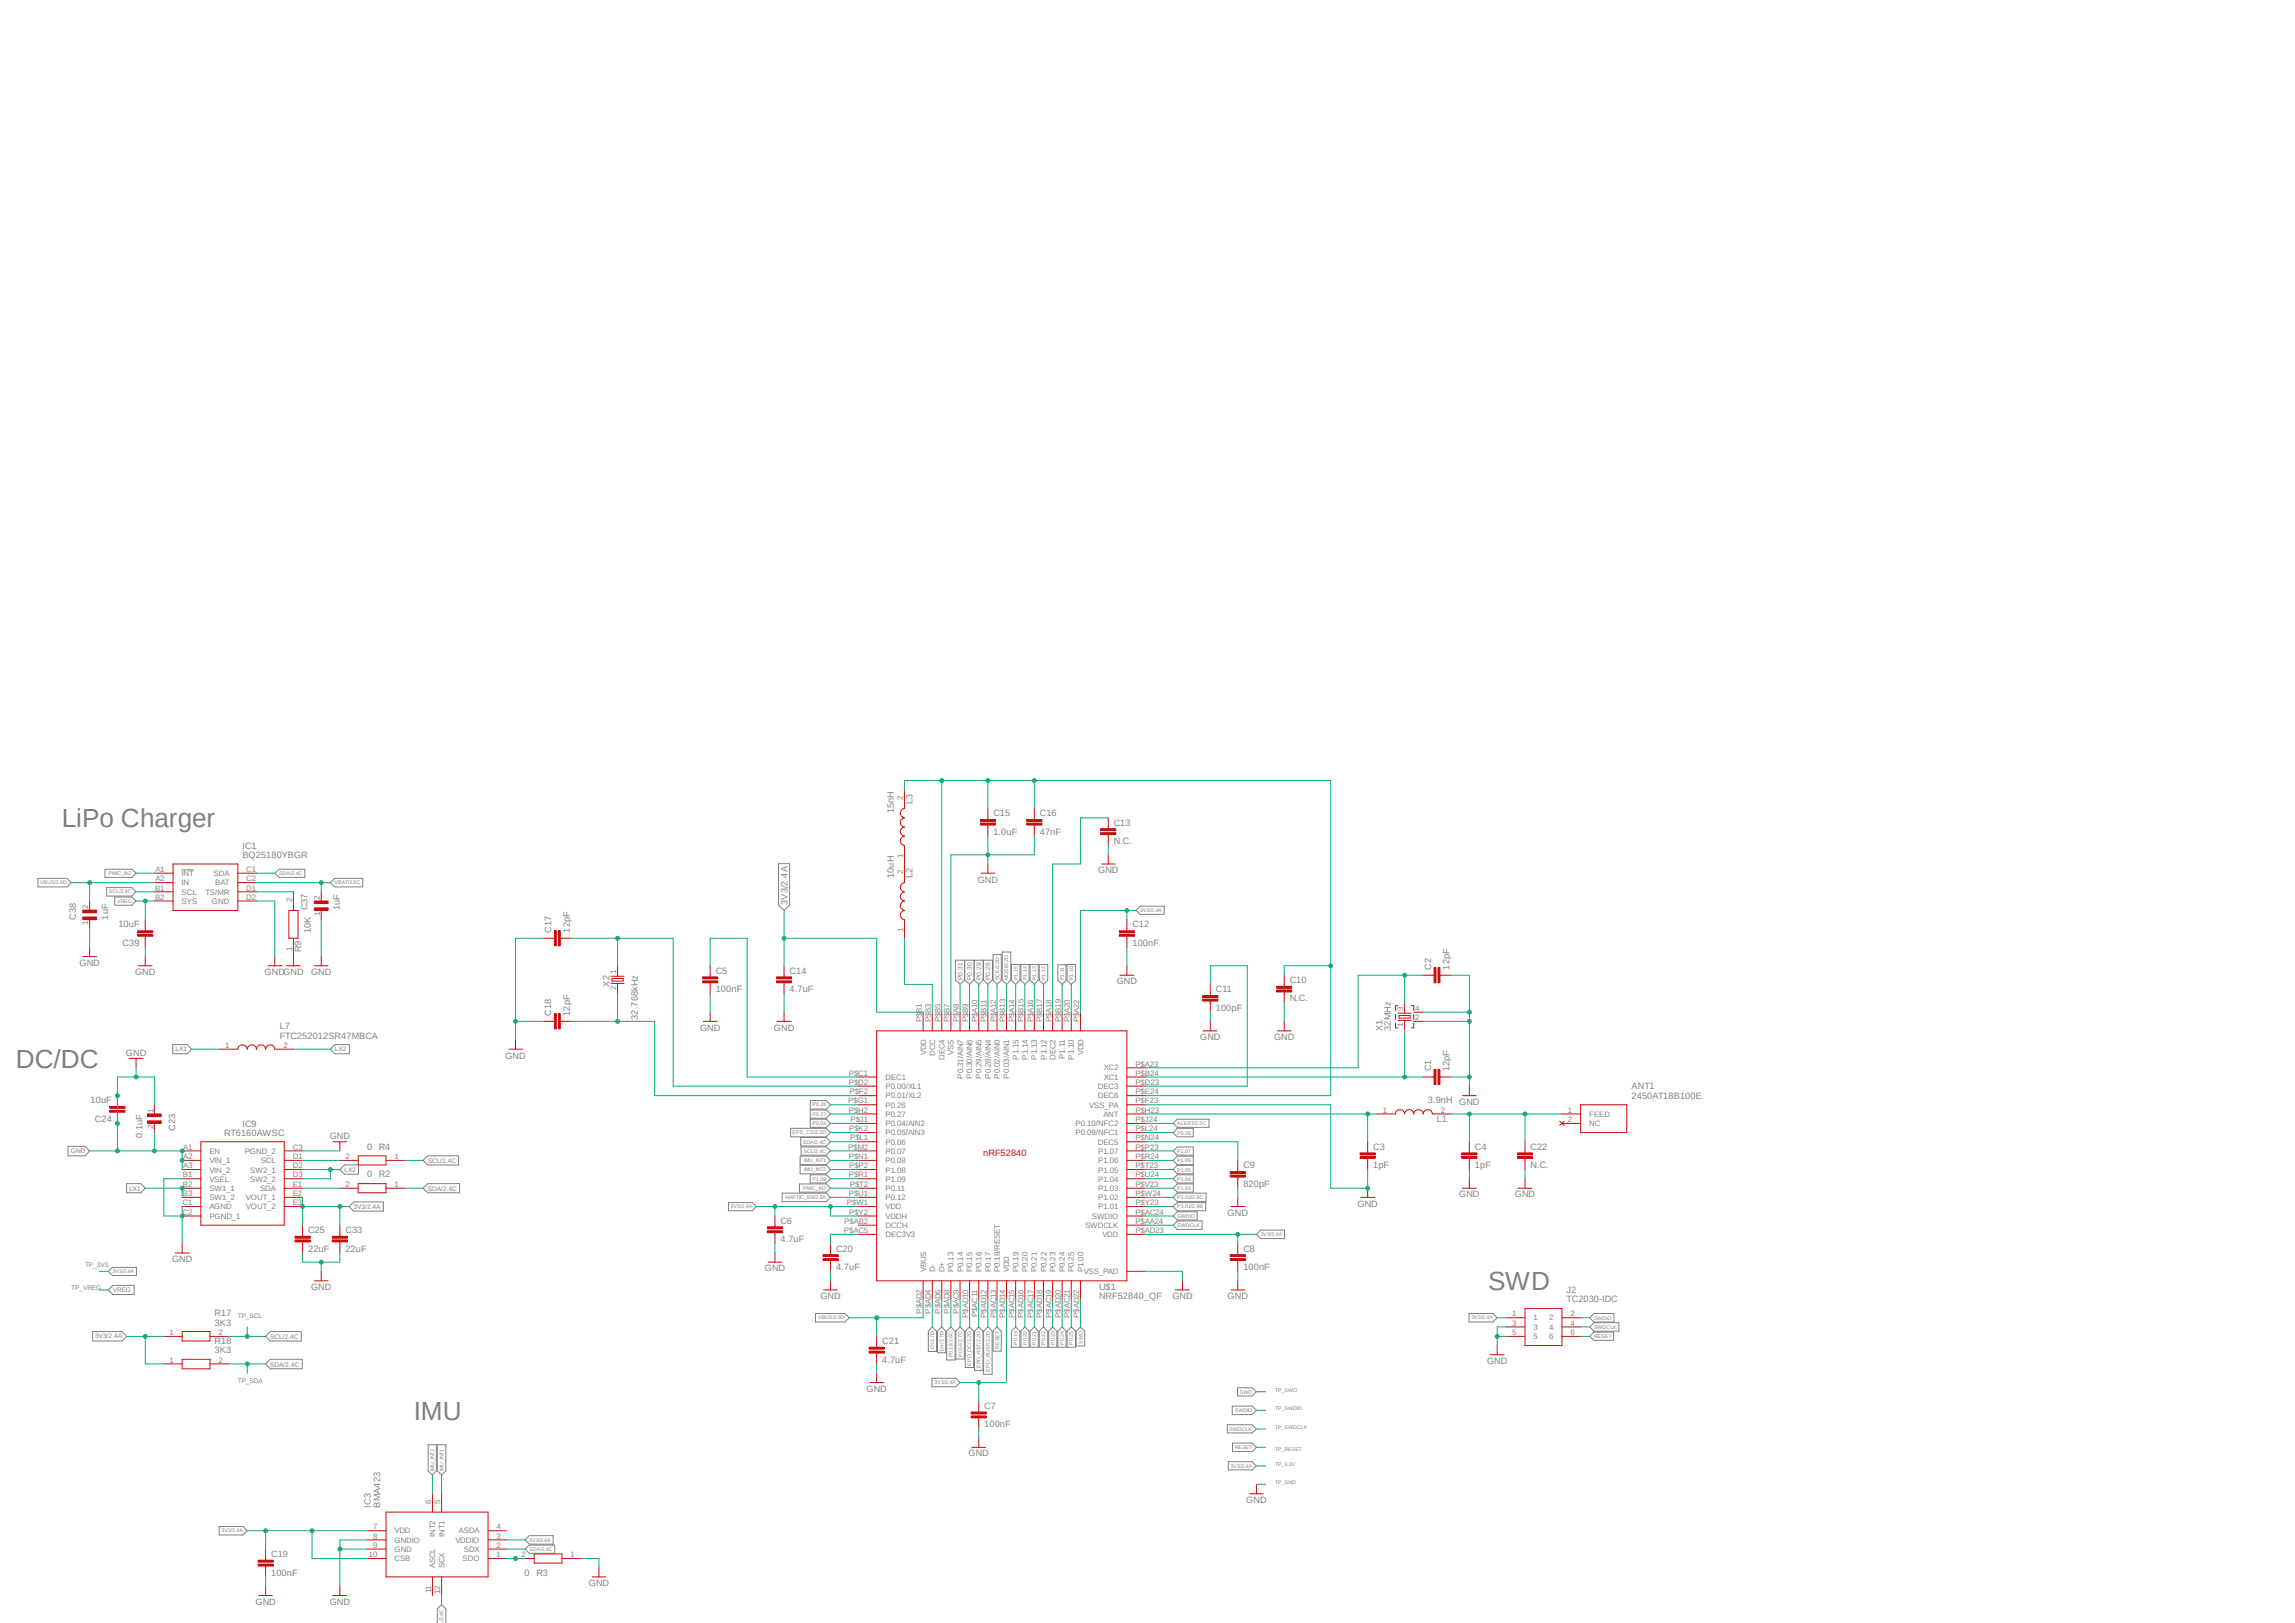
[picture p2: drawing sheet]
<svg xmlns="http://www.w3.org/2000/svg" width="297mm" height="210mm" viewBox="0 0 297 210" stroke-linecap="round" stroke-linejoin="round" font-family="sans-serif">
<defs><g id="words">
<g font-size="3.4" fill="#808080">
<text x="8" y="107">LiPo Charger</text>
<text x="2" y="138.2">DC/DC</text>
<text x="192.6" y="166.9">SWD</text>
<text x="53.6" y="183.7">IMU</text>
</g>
<g font-size="1.2" fill="#808080">
<text x="115.7" y="105.2" transform="rotate(-90 115.7 105.2)">15nH</text>
<text x="118.1" y="104" transform="rotate(-90 118.1 104)">L3</text>
<text x="128.6" y="105.6">C15</text>
<text x="134.6" y="105.6">C16</text>
<text x="144.1" y="106.8">C13</text>
<text x="31.4" y="111">BQ25180YBGR</text>
<text x="31.4" y="109.9">IC1</text>
<text x="115.7" y="113.6" transform="rotate(-90 115.7 113.6)">10uH</text>
<text x="118.1" y="113.6" transform="rotate(-90 118.1 113.6)">L2</text>
<text x="128.6" y="108">1.0uF</text>
<text x="134.6" y="108">47nF</text>
<text x="142.1" y="113">GND</text>
<text x="144.1" y="109.2">N.C.</text>
<text x="9.8" y="119" transform="rotate(-90 9.8 119)">C38</text>
<text x="14" y="119" transform="rotate(-90 14 119)">1uF</text>
<text x="39.8" y="117.8" transform="rotate(-90 39.8 117.8)">C37</text>
<text x="44" y="117.8" transform="rotate(-90 44 117.8)">1uF</text>
<text x="101.9" y="117.1" transform="rotate(-90 101.9 117.1)">3V3/2.4A</text>
<text x="126.5" y="114.2">GND</text>
<text x="10.3" y="125">GND</text>
<text x="15.3" y="120">10uF</text>
<text x="15.9" y="122.4">C39</text>
<text x="39" y="123.2" transform="rotate(-90 39 123.2)">R9</text>
<text x="40.2" y="120.8" transform="rotate(-90 40.2 120.8)">10K</text>
<text x="71.3" y="120.7" transform="rotate(-90 71.3 120.7)">C17</text>
<text x="73.7" y="120.7" transform="rotate(-90 73.7 120.7)">12pF</text>
<text x="146.6" y="122.4">100nF</text>
<text x="146.6" y="120">C12</text>
<text x="185.2" y="125.5" transform="rotate(-90 185.2 125.5)">C2</text>
<text x="187.6" y="125.5" transform="rotate(-90 187.6 125.5)">12pF</text>
<text x="17.5" y="126.2">GND</text>
<text x="34.2" y="126.2">GNDGND</text>
<text x="40.3" y="126.2">GND</text>
<text x="71.3" y="131.4" transform="rotate(-90 71.3 131.4)">C18</text>
<text x="73.7" y="131.4" transform="rotate(-90 73.7 131.4)">12pF</text>
<text x="78.9" y="127.7" transform="rotate(-90 78.9 127.7)">X2</text>
<text x="82.6" y="132" transform="rotate(-90 82.6 132)">32.768kHz</text>
<text x="92.6" y="128.4">100nF</text>
<text x="92.6" y="126">C5</text>
<text x="102.2" y="128.4">4.7uF</text>
<text x="102.2" y="126">C14</text>
<text x="144.5" y="127.4">GND</text>
<text x="157.4" y="130.8">100pF</text>
<text x="157.4" y="128.4">C11</text>
<text x="166.9" y="129.6">N.C.</text>
<text x="166.9" y="127.2">C10</text>
<text x="16.3" y="136.6">GND</text>
<text x="36.2" y="134.4">FTC252012SR47MBCA</text>
<text x="36.2" y="133.2">L7</text>
<text x="65.4" y="137">GND</text>
<text x="90.6" y="133.4">GND</text>
<text x="100.2" y="133.4">GND</text>
<text x="155.3" y="134.6">GND</text>
<text x="164.9" y="134.6">GND</text>
<text x="178.9" y="133.4" transform="rotate(-90 178.9 133.4)">X1</text>
<text x="180" y="133.4" transform="rotate(-90 180 133.4)">32MHz</text>
<text x="11.7" y="142.8">10uF</text>
<text x="184.8" y="142.8">3.9nH</text>
<text x="185.2" y="138.6" transform="rotate(-90 185.2 138.6)">C1</text>
<text x="187.6" y="138.6" transform="rotate(-90 187.6 138.6)">12pF</text>
<text x="188.8" y="143">GND</text>
<text x="211.2" y="142.2">2450AT18B100E</text>
<text x="211.2" y="141">ANT1</text>
<text x="12.3" y="145.2">C24</text>
<text x="18.5" y="147.2" transform="rotate(-90 18.5 147.2)">0.1uF</text>
<text x="22.6" y="146.3" transform="rotate(-90 22.6 146.3)">C23</text>
<text x="29" y="147">RT6160AWSC</text>
<text x="31.4" y="145.8">IC9</text>
<text x="42.7" y="147.4">GND</text>
<text x="47.5" y="148.8">0</text>
<text x="49" y="148.8">R4</text>
<text x="177.7" y="148.8">C3</text>
<text x="186" y="145.2">L1</text>
<text x="190.9" y="148.8">C4</text>
<text x="198.1" y="148.8">C22</text>
<text x="47.5" y="152.4">0</text>
<text x="49" y="152.4">R2</text>
<text x="160.9" y="153.5">820pF</text>
<text x="160.9" y="151.2">C9</text>
<text x="177.7" y="151.2">1pF</text>
<text x="188.8" y="154.9">GND</text>
<text x="190.9" y="151.2">1pF</text>
<text x="196" y="154.9">GND</text>
<text x="198.1" y="151.2">N.C.</text>
<text x="39.9" y="162">22uF</text>
<text x="39.9" y="159.6">C25</text>
<text x="44.7" y="162">22uF</text>
<text x="44.7" y="159.6">C33</text>
<text x="101" y="160.7">4.7uF</text>
<text x="101" y="158.4">C6</text>
<text x="108.2" y="162">C20</text>
<text x="158.9" y="157.4">GND</text>
<text x="160.9" y="162">C8</text>
<text x="175.7" y="156.1">GND</text>
<text x="22.3" y="163.3">GND</text>
<text x="40.3" y="166.9">GND</text>
<text x="99" y="164.5">GND</text>
<text x="108.2" y="164.3">4.7uF</text>
<text x="142.2" y="166.9">U$1</text>
<text x="160.9" y="164.3">100nF</text>
<text x="202.7" y="167.3">J2</text>
<text x="27.8" y="171.5">3K3</text>
<text x="27.8" y="170.3">R17</text>
<text x="27.8" y="173.9">R18</text>
<text x="106.2" y="168.1">GND</text>
<text x="114.2" y="173.9">C21</text>
<text x="142.2" y="168.1">NRF52840_QF</text>
<text x="151.7" y="168.1">GND</text>
<text x="158.9" y="168.1">GND</text>
<text x="202.7" y="168.5">TC2030-IDC</text>
<text x="27.8" y="175.1">3K3</text>
<text x="114.2" y="176.3">4.7uF</text>
<text x="192.4" y="176.5">GND</text>
<text x="112.1" y="180.1">GND</text>
<text x="127.4" y="184.7">100nF</text>
<text x="127.4" y="182.3">C7</text>
<text x="125.3" y="188.5">GND</text>
<text x="48" y="195.1" transform="rotate(-90 48 195.1)">IC3</text>
<text x="49.2" y="195.1" transform="rotate(-90 49.2 195.1)">BMA423</text>
<text x="161.3" y="194.5">GND</text>
<text x="35.1" y="203.9">100nF</text>
<text x="35.1" y="201.5">C19</text>
<text x="67.9" y="203.9">0</text>
<text x="69.4" y="203.9">R3</text>
<text x="33.1" y="207.6">GND</text>
<text x="42.7" y="207.6">GND</text>
<text x="76.2" y="205.3">GND</text>
</g>
<text font-size="1.2" fill="#c90d0c" x="127.3" y="149.6">nRF52840</text>
<g font-size="1" fill="#808080">
<text x="116.9" y="103.5" transform="rotate(-90 116.9 103.5)">2</text>
<text x="20.1" y="112.9">A1</text>
<text x="23.5" y="113.4">INT</text>
<text x="27.6" y="113.4">SDA</text>
<text x="31.9" y="112.9">C1</text>
<text x="116.9" y="113.1" transform="rotate(-90 116.9 113.1)">2</text>
<text x="116.9" y="111.1" transform="rotate(-90 116.9 111.1)">1</text>
<text x="11.4" y="119.7" transform="rotate(-90 11.4 119.7)">1</text>
<text x="11.4" y="117.6" transform="rotate(-90 11.4 117.6)">2</text>
<text x="20.1" y="115.2">B1</text>
<text x="20.1" y="116.4">B2</text>
<text x="20.1" y="114">A2</text>
<text x="23.5" y="114.6">IN</text>
<text x="23.5" y="115.8">SCL</text>
<text x="23.5" y="117">SYS</text>
<text x="26.6" y="115.8">TS/MR</text>
<text x="27.4" y="117">GND</text>
<text x="27.9" y="114.6">BAT</text>
<text x="31.9" y="114">C2</text>
<text x="31.9" y="115.2">D1</text>
<text x="31.9" y="116.4">D2</text>
<text x="37.8" y="116.7" transform="rotate(-90 37.8 116.7)">2</text>
<text x="41.4" y="118.5" transform="rotate(-90 41.4 118.5)">1</text>
<text x="41.4" y="116.4" transform="rotate(-90 41.4 116.4)">2</text>
<text x="37.8" y="123.1" transform="rotate(-90 37.8 123.1)">1</text>
<text x="116.9" y="120.7" transform="rotate(-90 116.9 120.7)">1</text>
<text x="79.8" y="128.1" transform="rotate(-90 79.8 128.1)">2</text>
<text x="79.8" y="126" transform="rotate(-90 79.8 126)">1</text>
<text x="181.6" y="130.8" transform="rotate(-90 181.6 130.8)">3</text>
<text x="183.1" y="130.8">4</text>
<text x="183.1" y="132">2</text>
<text x="29.1" y="135.6">1</text>
<text x="36.7" y="135.6">2</text>
<text x="119.3" y="132.3" transform="rotate(-90 119.3 132.3)">P$B1</text>
<text x="119.8" y="136.6" transform="rotate(-90 119.8 136.6)">VDD</text>
<text x="120.5" y="132.3" transform="rotate(-90 120.5 132.3)">P$B3</text>
<text x="121" y="136.7" transform="rotate(-90 121 136.7)">DCC</text>
<text x="121.7" y="132.3" transform="rotate(-90 121.7 132.3)">P$B5</text>
<text x="122.2" y="137.2" transform="rotate(-90 122.2 137.2)">DEC4</text>
<text x="122.9" y="132.3" transform="rotate(-90 122.9 132.3)">P$B7</text>
<text x="123.4" y="136.5" transform="rotate(-90 123.4 136.5)">VSS</text>
<text x="124.1" y="132.3" transform="rotate(-90 124.1 132.3)">P$A8</text>
<text x="125.3" y="132.3" transform="rotate(-90 125.3 132.3)">P$B9</text>
<text x="126.5" y="132.3" transform="rotate(-90 126.5 132.3)">P$A10</text>
<text x="127.7" y="132.3" transform="rotate(-90 127.7 132.3)">P$B11</text>
<text x="128.9" y="132.3" transform="rotate(-90 128.9 132.3)">P$A12</text>
<text x="130.1" y="132.3" transform="rotate(-90 130.1 132.3)">P$B13</text>
<text x="131.3" y="132.3" transform="rotate(-90 131.3 132.3)">P$A14</text>
<text x="131.8" y="137.1" transform="rotate(-90 131.8 137.1)">P1.15</text>
<text x="132.5" y="132.3" transform="rotate(-90 132.5 132.3)">P$B15</text>
<text x="133" y="137.1" transform="rotate(-90 133 137.1)">P1.14</text>
<text x="133.7" y="132.3" transform="rotate(-90 133.7 132.3)">P$A16</text>
<text x="134.2" y="137.1" transform="rotate(-90 134.2 137.1)">P1.13</text>
<text x="134.9" y="132.3" transform="rotate(-90 134.9 132.3)">P$B17</text>
<text x="135.4" y="137.1" transform="rotate(-90 135.4 137.1)">P1.12</text>
<text x="136.1" y="132.3" transform="rotate(-90 136.1 132.3)">P$A18</text>
<text x="136.6" y="137.2" transform="rotate(-90 136.6 137.2)">DEC2</text>
<text x="137.3" y="132.3" transform="rotate(-90 137.3 132.3)">P$B19</text>
<text x="137.8" y="137" transform="rotate(-90 137.8 137)">P1.11</text>
<text x="138.5" y="132.3" transform="rotate(-90 138.5 132.3)">P$A20</text>
<text x="139" y="137.1" transform="rotate(-90 139 137.1)">P1.10</text>
<text x="139.7" y="132.3" transform="rotate(-90 139.7 132.3)">P$A22</text>
<text x="140.2" y="136.6" transform="rotate(-90 140.2 136.6)">VDD</text>
<text x="181.6" y="132.9" transform="rotate(-90 181.6 132.9)">1</text>
<text x="19.9" y="144" transform="rotate(-90 19.9 144)">1</text>
<text x="109.8" y="142.8">P$G1</text>
<text x="109.9" y="139.2">P$C1</text>
<text x="109.9" y="140.4">P$D2</text>
<text x="109.9" y="144">P$H2</text>
<text x="109.9" y="141.6">P$F2</text>
<text x="114.6" y="139.7">DEC1</text>
<text x="114.6" y="140.9">P0.00/XL1</text>
<text x="114.6" y="142.1">P0.01/XL2</text>
<text x="114.6" y="143.3">P0.26</text>
<text x="124.6" y="139.6" transform="rotate(-90 124.6 139.6)">P0.31/AIN7</text>
<text x="125.8" y="139.6" transform="rotate(-90 125.8 139.6)">P0.30/AIN6</text>
<text x="127" y="139.6" transform="rotate(-90 127 139.6)">P0.29/AIN5</text>
<text x="128.2" y="139.6" transform="rotate(-90 128.2 139.6)">P0.28/AIN4</text>
<text x="129.4" y="139.6" transform="rotate(-90 129.4 139.6)">P0.02/AIN0</text>
<text x="130.6" y="139.6" transform="rotate(-90 130.6 139.6)">P0.03/AIN1</text>
<text x="141" y="143.3">VSS_PA</text>
<text x="142.1" y="142.1">DEC6</text>
<text x="142.1" y="140.9">DEC3</text>
<text x="142.8" y="139.7">XC1</text>
<text x="142.8" y="138.5">XC2</text>
<text x="146.9" y="144">P$H23</text>
<text x="146.9" y="142.8">P$F23</text>
<text x="146.9" y="141.6">P$E24</text>
<text x="146.9" y="140.4">P$D23</text>
<text x="146.9" y="139.2">P$B24</text>
<text x="146.9" y="138">P$A23</text>
<text x="178.9" y="144">1</text>
<text x="186.5" y="144">2</text>
<text x="202.9" y="144">1</text>
<text x="19.9" y="146.1" transform="rotate(-90 19.9 146.1)">2</text>
<text x="23.7" y="148.8">A1</text>
<text x="23.7" y="150">A2</text>
<text x="27.1" y="149.3">EN</text>
<text x="31.7" y="149.3">PGND_2</text>
<text x="37.9" y="148.8">C3</text>
<text x="37.9" y="150">D1</text>
<text x="44.7" y="150">2</text>
<text x="51.1" y="150">1</text>
<text x="109.8" y="148.8">P$M2</text>
<text x="109.9" y="150">P$N1</text>
<text x="109.9" y="146.4">P$K2</text>
<text x="110" y="147.6">P$L1</text>
<text x="110.1" y="145.2">P$J1</text>
<text x="114.6" y="144.5">P0.27</text>
<text x="114.6" y="145.7">P0.04/AIN2</text>
<text x="114.6" y="146.9">P0.05/AIN3</text>
<text x="114.6" y="148.1">P0.06</text>
<text x="114.6" y="149.3">P0.07</text>
<text x="139.2" y="146.9">P0.09/NFC1</text>
<text x="139.2" y="145.7">P0.10/NFC2</text>
<text x="142.1" y="148.1">DEC5</text>
<text x="142.1" y="149.3">P1.07</text>
<text x="142.8" y="144.5">ANT</text>
<text x="146.9" y="150">P$R24</text>
<text x="146.9" y="148.8">P$P23</text>
<text x="146.9" y="147.6">P$N24</text>
<text x="146.9" y="146.4">P$L24</text>
<text x="146.9" y="145.2">P$J24</text>
<text x="202.9" y="145.2">2</text>
<text x="205.7" y="144.5">FEED</text>
<text x="205.7" y="145.7">NC</text>
<text x="23.6" y="156">C1</text>
<text x="23.7" y="152.4">B1</text>
<text x="23.7" y="153.6">B2</text>
<text x="23.7" y="154.8">B3</text>
<text x="23.7" y="151.2">A3</text>
<text x="27.1" y="150.5">VIN_1</text>
<text x="27.1" y="151.7">VIN_2</text>
<text x="27.1" y="152.9">VSEL</text>
<text x="27.1" y="154.1">SW1_1</text>
<text x="27.1" y="155.3">SW1_2</text>
<text x="31.8" y="155.3">VOUT_1</text>
<text x="32.4" y="151.7">SW2_1</text>
<text x="32.4" y="152.9">SW2_2</text>
<text x="33.7" y="154.1">SDA</text>
<text x="33.7" y="150.5">SCL</text>
<text x="37.9" y="151.2">D2</text>
<text x="37.9" y="152.4">D3</text>
<text x="37.9" y="153.6">E1</text>
<text x="37.9" y="154.8">E2</text>
<text x="37.9" y="156">E3</text>
<text x="44.7" y="153.6">2</text>
<text x="51.1" y="153.6">1</text>
<text x="109.6" y="156">P$W1</text>
<text x="109.9" y="152.4">P$R1</text>
<text x="109.9" y="154.8">P$U1</text>
<text x="109.9" y="151.2">P$P2</text>
<text x="110" y="153.6">P$T2</text>
<text x="114.6" y="150.5">P0.08</text>
<text x="114.6" y="151.7">P1.08</text>
<text x="114.6" y="152.9">P1.09</text>
<text x="114.6" y="154.1">P0.11</text>
<text x="114.6" y="155.3">P0.12</text>
<text x="142.1" y="155.3">P1.02</text>
<text x="142.1" y="154.1">P1.03</text>
<text x="142.1" y="152.9">P1.04</text>
<text x="142.1" y="151.7">P1.05</text>
<text x="142.1" y="150.5">P1.06</text>
<text x="146.9" y="156">P$Y23</text>
<text x="146.9" y="154.8">P$W24</text>
<text x="146.9" y="153.6">P$V23</text>
<text x="146.9" y="152.4">P$U24</text>
<text x="146.9" y="151.2">P$T23</text>
<text x="23.6" y="157.2">C2</text>
<text x="27.1" y="156.5">AGND</text>
<text x="27.1" y="157.7">PGND_1</text>
<text x="31.8" y="156.5">VOUT_2</text>
<text x="109.2" y="159.6">P$AC5</text>
<text x="109.3" y="158.4">P$AB2</text>
<text x="109.9" y="157.2">P$Y2</text>
<text x="114.6" y="156.5">VDD</text>
<text x="114.6" y="157.7">VDDH</text>
<text x="114.6" y="158.9">DCCH</text>
<text x="114.6" y="160.1">DEC3V3</text>
<text x="140.4" y="158.9">SWDCLK</text>
<text x="141.3" y="157.7">SWDIO</text>
<text x="142.1" y="156.5">P1.01</text>
<text x="142.7" y="160.1">VDD</text>
<text x="146.9" y="158.4">P$AA24</text>
<text x="146.9" y="157.2">P$AC24</text>
<text x="146.9" y="159.6">P$AD23</text>
<text x="119.8" y="164.6" transform="rotate(-90 119.8 164.6)">VBUS</text>
<text x="121" y="164.6" transform="rotate(-90 121 164.6)">D-</text>
<text x="122.2" y="164.6" transform="rotate(-90 122.2 164.6)">D+</text>
<text x="123.4" y="164.6" transform="rotate(-90 123.4 164.6)">P0.13</text>
<text x="124.6" y="164.6" transform="rotate(-90 124.6 164.6)">P0.14</text>
<text x="125.8" y="164.6" transform="rotate(-90 125.8 164.6)">P0.15</text>
<text x="127" y="164.6" transform="rotate(-90 127 164.6)">P0.16</text>
<text x="128.2" y="164.6" transform="rotate(-90 128.2 164.6)">P0.17</text>
<text x="129.4" y="164.6" transform="rotate(-90 129.4 164.6)">P0.18/RESET</text>
<text x="130.6" y="164.6" transform="rotate(-90 130.6 164.6)">VDD</text>
<text x="131.8" y="164.6" transform="rotate(-90 131.8 164.6)">P0.19</text>
<text x="133" y="164.6" transform="rotate(-90 133 164.6)">P0.20</text>
<text x="134.2" y="164.6" transform="rotate(-90 134.2 164.6)">P0.21</text>
<text x="135.4" y="164.6" transform="rotate(-90 135.4 164.6)">P0.22</text>
<text x="136.6" y="164.6" transform="rotate(-90 136.6 164.6)">P0.23</text>
<text x="137.8" y="164.6" transform="rotate(-90 137.8 164.6)">P0.24</text>
<text x="139" y="164.6" transform="rotate(-90 139 164.6)">P0.25</text>
<text x="140.2" y="164.6" transform="rotate(-90 140.2 164.6)">P1.00</text>
<text x="140.3" y="164.9">VSS_PAD</text>
<text x="21.9" y="172.8">1</text>
<text x="28.3" y="172.8">2</text>
<text x="119.3" y="170" transform="rotate(-90 119.3 170)">P$AD2</text>
<text x="120.5" y="170" transform="rotate(-90 120.5 170)">P$AD4</text>
<text x="121.7" y="170" transform="rotate(-90 121.7 170)">P$AD6</text>
<text x="122.9" y="170" transform="rotate(-90 122.9 170)">P$AD8</text>
<text x="124.1" y="170" transform="rotate(-90 124.1 170)">P$AC9</text>
<text x="125.3" y="170.5" transform="rotate(-90 125.3 170.5)">P$AD10</text>
<text x="126.5" y="170.4" transform="rotate(-90 126.5 170.4)">P$AC11</text>
<text x="127.7" y="170.5" transform="rotate(-90 127.7 170.5)">P$AD12</text>
<text x="128.9" y="170.5" transform="rotate(-90 128.9 170.5)">P$AC13</text>
<text x="130.1" y="170.5" transform="rotate(-90 130.1 170.5)">P$AD14</text>
<text x="131.3" y="170.5" transform="rotate(-90 131.3 170.5)">P$AC15</text>
<text x="132.5" y="170.5" transform="rotate(-90 132.5 170.5)">P$AD16</text>
<text x="133.7" y="170.5" transform="rotate(-90 133.7 170.5)">P$AC17</text>
<text x="134.9" y="170.5" transform="rotate(-90 134.9 170.5)">P$AD18</text>
<text x="136.1" y="170.5" transform="rotate(-90 136.1 170.5)">P$AC19</text>
<text x="137.3" y="170.5" transform="rotate(-90 137.3 170.5)">P$AD20</text>
<text x="138.5" y="170.5" transform="rotate(-90 138.5 170.5)">P$AC21</text>
<text x="139.7" y="170.5" transform="rotate(-90 139.7 170.5)">P$AD22</text>
<text x="195.7" y="170.3">1</text>
<text x="195.7" y="171.5">3</text>
<text x="195.7" y="172.8">5</text>
<text x="198.5" y="170.9">1</text>
<text x="198.5" y="172.1">3</text>
<text x="198.5" y="173.3">5</text>
<text x="200.5" y="170.9">2</text>
<text x="200.5" y="172.1">4</text>
<text x="200.5" y="173.3">6</text>
<text x="203.2" y="170.3">2</text>
<text x="203.2" y="171.5">4</text>
<text x="203.2" y="172.8">6</text>
<text x="21.9" y="176.3">1</text>
<text x="28.3" y="176.3">2</text>
<text x="48.3" y="197.9">7</text>
<text x="55.8" y="194.6" transform="rotate(-90 55.8 194.6)">6</text>
<text x="57" y="194.6" transform="rotate(-90 57 194.6)">5</text>
<text x="64.3" y="197.9">4</text>
<text x="47.8" y="201.5">10</text>
<text x="48.3" y="199.1">8</text>
<text x="48.3" y="200.3">9</text>
<text x="51.1" y="198.4">VDD</text>
<text x="51.1" y="199.6">GNDIO</text>
<text x="51.1" y="200.8">GND</text>
<text x="51.1" y="202">CSB</text>
<text x="56.3" y="203" transform="rotate(-90 56.3 203)">ASCL</text>
<text x="56.3" y="198.9" transform="rotate(-90 56.3 198.9)">INT2</text>
<text x="57.5" y="203" transform="rotate(-90 57.5 203)">SCX</text>
<text x="57.5" y="198.9" transform="rotate(-90 57.5 198.9)">INT1</text>
<text x="58.9" y="199.6">VDDIO</text>
<text x="59.4" y="198.4">ASDA</text>
<text x="59.9" y="202">SDO</text>
<text x="60" y="200.8">SDX</text>
<text x="64.3" y="201.5">1</text>
<text x="64.3" y="200.3">2</text>
<text x="64.3" y="199.1">3</text>
<text x="67.5" y="201.5">2</text>
<text x="73.8" y="201.5">1</text>
<text x="55.8" y="206.2" transform="rotate(-90 55.8 206.2)">11</text>
<text x="57" y="206.3" transform="rotate(-90 57 206.3)">12</text>
</g>
<g font-size=".8" fill="#808080">
<text x="124.5" y="126.8" transform="rotate(-90 124.5 126.8)">P0.31</text>
<text x="125.8" y="126.8" transform="rotate(-90 125.8 126.8)">P0.30</text>
<text x="127" y="126.8" transform="rotate(-90 127 126.8)">P0.29</text>
<text x="128.1" y="126.8" transform="rotate(-90 128.1 126.8)">P0.28</text>
<text x="22.7" y="136.1">LX1</text>
<text x="43.3" y="136.1">LX2</text>
<text x="9.2" y="149.2">GND</text>
<text x="16.7" y="154.1">LX1</text>
<text x="44.6" y="151.6">LX2</text>
<text x="55.4" y="154.1">SDA/2.4C</text>
<text x="55.4" y="150.5">SCL/2.4C</text>
<text x="45.8" y="156.4">3V3/2.4A</text>
<text x="9.2" y="166.9">TP_VREG</text>
<text x="11" y="163.9">TP_3V3</text>
<text x="14.6" y="167.2">VREG</text>
<text x="12.3" y="173.2">3V3/2.4A</text>
<text x="30.8" y="170.5">TP_SCL</text>
<text x="35" y="173.2">SCL/2.4C</text>
<text x="30.8" y="178.9">TP_SDA</text>
<text x="35" y="176.8">SDA/2.4C</text>
</g>
<g font-size=".7" fill="#808080">
<text x="14.1" y="113.2">PMIC_INT</text>
<text x="36.1" y="113.2">SDA/2.4C</text>
<text x="5.2" y="114.4">VBUS/2.6D</text>
<text x="14.1" y="115.6">SCL/2.4C</text>
<text x="15.2" y="116.8">VREG</text>
<text x="43.3" y="114.4">VBAT/2.5C</text>
<text x="147.6" y="118">3V3/2.4A</text>
<text x="129.3" y="126.8" transform="rotate(-90 129.3 126.8)">SCK/2.2D</text>
<text x="130.5" y="126.8" transform="rotate(-90 130.5 126.8)">MOSI/2.2D</text>
<text x="131.7" y="126.8" transform="rotate(-90 131.7 126.8)">P1.15</text>
<text x="132.9" y="126.8" transform="rotate(-90 132.9 126.8)">P1.14</text>
<text x="134.1" y="126.8" transform="rotate(-90 134.1 126.8)">P1.13</text>
<text x="135.3" y="126.8" transform="rotate(-90 135.3 126.8)">P1.12</text>
<text x="137.7" y="126.8" transform="rotate(-90 137.7 126.8)">P1.11</text>
<text x="138.9" y="126.8" transform="rotate(-90 138.9 126.8)">P1.10</text>
<text x="105.2" y="143.2">P0.26</text>
<text x="102.6" y="146.8">EPS_CS/2.2D</text>
<text x="103.9" y="148">SDA/2.4C</text>
<text x="104" y="149.2">SCL/2.4C</text>
<text x="105.2" y="144.4">P0.27</text>
<text x="105.2" y="145.6">P0.04</text>
<text x="152.4" y="145.6">ALERT/2.5C</text>
<text x="152.4" y="146.8">P0.09</text>
<text x="152.4" y="149.2">P1.07</text>
<text x="101.6" y="155.2">HAPTIC_EN/2.6A</text>
<text x="103.9" y="154">PMIC_INT</text>
<text x="104.1" y="150.4">IMU_INT1</text>
<text x="104.1" y="151.6">IMU_INT2</text>
<text x="105.2" y="152.8">P1.09</text>
<text x="152.4" y="150.4">P1.06</text>
<text x="152.4" y="151.6">P1.05</text>
<text x="152.4" y="152.8">P1.04</text>
<text x="152.4" y="154">P1.03</text>
<text x="152.4" y="155.2">P1.02/2.8C</text>
<text x="94.6" y="156.4">3V3/2.4A</text>
<text x="152.4" y="156.4">P1.01/2.4B</text>
<text x="152.4" y="157.6">SWDIO</text>
<text x="152.4" y="158.8">SWDCLK</text>
<text x="163.2" y="160">3V3/2.4A</text>
<text x="14.6" y="164.8">3V3/2.4A</text>
<text x="105.9" y="170.7">VBUS/2.6D</text>
<text x="140.1" y="173.9" transform="rotate(-90 140.1 173.9)">SWO</text>
<text x="190.4" y="170.7">3V3/2.4A</text>
<text x="206.3" y="170.8">SWDIO</text>
<text x="206.3" y="172">SWDCLK</text>
<text x="206.3" y="173.1">RESET</text>
<text x="120.9" y="174.6" transform="rotate(-90 120.9 174.6)">D-/2.7D</text>
<text x="120.9" y="179.1">3V3/2.4A</text>
<text x="122.1" y="174.8" transform="rotate(-90 122.1 174.8)">D+/2.7D</text>
<text x="123.3" y="175.7" transform="rotate(-90 123.3 175.7)">P0.13/2.6C</text>
<text x="124.5" y="175.6" transform="rotate(-90 124.5 175.6)">P.014/2.7C</text>
<text x="125.7" y="176.7" transform="rotate(-90 125.7 176.7)">EPD_DC/2.2D</text>
<text x="126.9" y="177" transform="rotate(-90 126.9 177)">EPD_RST/2.2D</text>
<text x="128.1" y="177.5" transform="rotate(-90 128.1 177.5)">EPD_BUSY/2.2D</text>
<text x="129.3" y="174.5" transform="rotate(-90 129.3 174.5)">RESET</text>
<text x="131.7" y="174" transform="rotate(-90 131.7 174)">P0.19</text>
<text x="132.9" y="174" transform="rotate(-90 132.9 174)">P0.20</text>
<text x="134.1" y="174" transform="rotate(-90 134.1 174)">P0.21</text>
<text x="135.3" y="174" transform="rotate(-90 135.3 174)">P0.22</text>
<text x="136.5" y="174" transform="rotate(-90 136.5 174)">P0.23</text>
<text x="137.7" y="174" transform="rotate(-90 137.7 174)">P0.24</text>
<text x="138.9" y="174" transform="rotate(-90 138.9 174)">P0.25</text>
<text x="159.1" y="185.1">SWDCLK</text>
<text x="159.8" y="182.7">SWDIO</text>
<text x="160.4" y="180.3">SWO</text>
<text x="165" y="180.1">TP_SWO</text>
<text x="165" y="184.9">TP_SWDCLK</text>
<text x="165" y="182.5">TP_SWDIO</text>
<text x="56.2" y="190.3" transform="rotate(-90 56.2 190.3)">IMU_INT2</text>
<text x="57.4" y="190.3" transform="rotate(-90 57.4 190.3)">IMU_INT1</text>
<text x="159.3" y="189.9">3V3/2.4A</text>
<text x="159.8" y="187.5">RESET</text>
<text x="165" y="187.7">TP_RESET</text>
<text x="165" y="189.7">TP_3.3V</text>
<text x="165" y="192.1">TP_GND</text>
<text x="28.7" y="198.3">3V3/2.4A</text>
<text x="68.5" y="199.5">3V3/2.4A</text>
<text x="68.5" y="200.7">SDA/2.4C</text>
<text x="57.4" y="210.7" transform="rotate(-90 57.4 210.7)">CL/2.4C</text>
</g>
</g></defs>
<path d="M0 100.2l152.1 109.7M297.1 100.2l-152.1 109.7" fill="none" stroke="#fff" stroke-width=".13"/>
<g fill="none" stroke="#808080" stroke-width=".13">
<path d="M4.9 113.7h3.8l.5 .5-.5 .6h-3.8zM13.6 112.5h3.5l.5 .5-.5 .5h-3.5zM13.8 114.9h3.3l.5 .5-.5 .6h-3.3zM14.9 116.1h2.2l.5 .5-.5 .5h-2.2zM23.5 112.6h1.6M35.6 113l.5-.5h3.4v1h-3.4zM42.8 114.2l.5-.5h3.6v1.1h-3.6zM100.8 111.8h1.4v5.3l-.7 .7-.7-.7zM147 117.8l.6-.5h3.1v1h-3.1zM22.4 135.2h1.8l.6 .6-.6 .6h-1.8zM42.8 135.8l.5-.6h1.9v1.2h-1.9zM124.8 126.8l-.6 .6-.5-.6v-2.6h4.7v2.6l-.6 .6-.5-.6"/>
<path d="M124.8 124.2v2.6M124.8 126.8l.7 .6 .6-.6M126.1 124.2v2.6M126.1 126.8l.6 .6 .6-.6M127.3 124.2v2.6M128.5 123.5h1.1v3.3l-.6 .6-.5-.6zM129.7 123.2h1.1v3.6l-.5 .6-.6-.6zM130.9 124.8h1.1v2l-.6 .6-.5-.6zM132.1 124.8h1.1v2l-.6 .6-.5-.6zM133.3 124.8h1.1v2l-.5 .6-.6-.6zM134.5 124.8h1.1v2l-.6 .6-.5-.6zM136.9 124.8h1.1v2l-.5 .6-.6-.6z"/>
<path d="M138.1 124.8h1.1v2l-.6 .6-.5-.6zM8.8 148.3h2.2l.6 .6-.6 .7h-2.2zM16.4 153.2h1.8l.6 .6-.6 .5h-1.8zM44.6 150.7h1.8v1.2h-1.8l-.6-.6zM45.2 156.1l.6-.6h3.8v1.2h-3.8zM54.7 150.2l.7-.6h4v1.1h-4zM54.7 153.8l.7-.6h4.1v1.1h-4.1zM94.3 155.6h3.1l.5 .5-.5 .6h-3.1zM101.2 154.4h5.7l.6 .5-.6 .6h-5.7zM102.3 146h4.6l.6 .6-.6 .5h-4.6zM103.5 153.2h3.4l.6 .6-.6 .5h-3.4zM103.5 149.6h3.4l.6 .6-.6 .5h-3.4z"/>
<path d="M103.5 150.8h3.4l.6 .5-.6 .6h-3.4zM103.6 147.2h3.3l.6 .5-.6 .6h-3.3zM103.7 148.4h3.2l.6 .5-.6 .6h-3.2zM104.9 143.6h2l.6 .5-.6 .6h-2zM104.9 144.8h2l.6 .6-.6 .5h-2zM104.9 152h2l.6 .5-.6 .6h-2zM104.9 142.4h2l.6 .6-.6 .5h-2zM151.8 151.3l.6-.5h2v1.1h-2zM151.8 156.1l.6-.5h3.6v1.1h-3.6zM151.8 145.4l.6-.6h4.1v1.1h-4.1zM151.8 146.6l.6-.6h2v1.1h-2zM151.8 148.9l.6-.5h2v1.1h-2z"/>
<path d="M151.8 152.5l.6-.5h2v1.1h-2zM151.8 153.8l.6-.6h2v1.1h-2zM151.8 154.9l.6-.5h3.7v1.1h-3.7zM151.8 157.4l.6-.6h2.5v1.1h-2.5zM152.4 149.6h2v1.1h-2l-.6-.5zM152.4 158h3.2v1.1h-3.2l-.6-.6zM162.6 159.7l.6-.5h3v1.1h-3zM12 172.3h3.8l.6 .6-.6 .6h-3.8zM14 164.5l.6-.5h3.1v1.1h-3.1zM14 166.9l.6-.6h2.8v1.2h-2.8zM34.4 176.5l.6-.6h4.1v1.2h-4.1zM35 172.3h4v1.2h-4l-.6-.6z"/>
<path d="M105.5 170h3.8l.6 .5-.6 .6h-3.8zM120.6 178.4h3.1l.5 .5-.5 .6h-3.1zM120.6 171.7l.6 .6v2.6h-1.1v-2.6zM121.3 172.3l.6-.6 .5 .6v2.7h-1.1zM122.5 172.3l.6-.6 .5 .6v3.7h-1.1zM123.7 172.3l.5-.6 .6 .6v3.6h-1.1zM124.9 172.3l.6-.6 .5 .6v4.7h-1.1zM126.1 172.3l.6-.6 .5 .6v5h-1.1zM127.3 172.3l.5-.6 .6 .6v5.5h-1.1zM129 171.7l.6 .6v2.5h-1.1v-2.5zM130.9 172.3l.5-.6 .6 .6v2h-1.1zM132.6 171.7l.6 .6v2h-1.1v-2z"/>
<path d="M133.3 172.3l.6-.6 .5 .6v2h-1.1zM134.5 172.3l.5-.6 .6 .6v2h-1.1zM136.2 171.7l.6 .6v2h-1.1v-2zM136.9 172.3l.6-.6 .5 .6v2h-1.1zM138.1 172.3l.5-.6 .6 .6v2h-1.1zM139.8 171.7l.6 .6v1.9h-1.1v-1.9zM160.1 179.6h2l.5 .5-.5 .5h-2zM190.1 170h3.1l.6 .5-.6 .6h-3.1zM205.7 170.5l.6-.5h2.6v1.1h-2.6zM205.7 171.7l.6-.5h3.2v1.1h-3.2zM205.7 172.9l.6-.5h2.5v1h-2.5zM28.4 197.5h3.1l.5 .6-.5 .5h-3.1z"/>
<path d="M55.4 186.9h1.1v3.4l-.5 .6-.6-.6zM56.6 186.9h1.1v3.4l-.6 .6-.5-.6zM67.9 199.3l.6-.6h3.1v1.1h-3.1zM158.8 184.4h3.3l.5 .5-.5 .5h-3.3zM159 189.1h3.1l.5 .6-.5 .5h-3.1zM159.5 181.9h2.6l.5 .6-.5 .5h-2.6zM159.5 186.7h2.6l.5 .6-.5 .5h-2.6zM56.6 209.9v-1.7l.5-.6 .6 .6v1.7M67.9 200.4l.6-.5h3.3v1.1h-3.3z"/>
</g>
<g fill="none" stroke="#c90d0c" stroke-width=".13">
<path d="M117.1 102.2v2.4a.62 .62 0 0 0-.6 .6 .62 .62 0 0 0 .6 .6 .59 .59 0 0 0-.6 .6 .59 .59 0 0 0 .6 .6 .59 .59 0 0 0-.6 .6 .59 .59 0 0 0 .6 .6 .62 .62 0 0 0-.6 .6 .62 .62 0 0 0 .6 .6v4.8a.59 .59 0 0 0-.6 .6 .59 .59 0 0 0 .6 .6 .59 .59 0 0 0-.6 .6 .59 .59 0 0 0 .6 .6 .62 .62 0 0 0-.6 .6 .62 .62 0 0 0 .6 .6 .59 .59 0 0 0-.6 .6 .59 .59 0 0 0 .6 .6v2.4M127 113h1.7M127.8 111.8v1.2M100.6 132.2h1.8M101.5 131v1.2M111.1 139.4h2.4M113.5 133.4h32.3v32.3h-32.3zM119.5 131v2.4M120.6 131v2.4M121.9 131v2.4M123.1 131v2.4M124.2 131v2.4"/>
<path d="M125.5 131v2.4M126.7 131v2.4M127.8 131v2.4M129 131v2.4M130.3 131v2.4M131.4 131v2.4M132.6 131v2.4M133.9 131v2.4M135 131v2.4M136.2 131v2.4M137.5 131v2.4M138.6 131v2.4"/>
<path d="M139.8 131v2.4M145.8 139.4h2.4M145.8 138.2h2.4M111.1 140.5h2.4M111.1 141.8h2.4M111.1 143h2.4M111.1 144.1h2.4M111.1 145.4h2.4M111.1 146.6h2.4M111.1 147.7h2.4M111.1 148.9h2.4M111.1 150.2h2.4"/>
<path d="M111.1 151.3h2.4M111.1 152.5h2.4M111.1 156.1h2.4M111.1 153.8h2.4M111.1 154.9h2.4M111.1 158.5h2.4M111.1 157.4h2.4M111.1 159.7h2.4M145.8 140.5h2.4M145.8 141.8h2.4M145.8 143h2.4M145.8 144.1h2.4"/>
<path d="M145.8 145.4h2.4M145.8 146.6h2.4M145.8 147.7h2.4M145.8 148.9h2.4M145.8 150.2h2.4M145.8 151.3h2.4M145.8 152.5h2.4M145.8 156.1h2.4M145.8 153.8h2.4M145.8 154.9h2.4M145.8 158.5h2.4M145.8 157.4h2.4"/>
<path d="M145.8 159.7h2.4M119.5 165.7v2.4M120.6 165.7v2.4M121.9 165.7v2.4M123.1 165.7v2.4M124.2 165.7v2.4M125.5 165.7v2.4M126.7 165.7v2.4M127.8 165.7v2.4M129 165.7v2.4M130.3 165.7v2.4M131.4 165.7v2.4"/>
<path d="M132.6 165.7v2.4M133.9 165.7v2.4M135 165.7v2.4M136.2 165.7v2.4M137.5 165.7v2.4M138.6 165.7v2.4M139.8 165.7v2.4M145.8 164.5h2.4"/>
</g>
<path d="M126.9 106.5h1.9v.3h-1.9z" fill-rule="evenodd" fill="#c90d0c"/>
<path d="M126.9 106.5h1.9v.3h-1.9z" fill="none" stroke="#c90d0c" stroke-width=".13"/>
<path d="M126.9 106h1.9v.3h-1.9z" fill-rule="evenodd" fill="#c90d0c"/>
<path d="M126.9 106h1.9v.3h-1.9zM127.8 104.6v1.4M127.8 106.8v1.4" fill="none" stroke="#c90d0c" stroke-width=".13"/>
<path d="M132.9 106.5h1.9v.3h-1.9z" fill-rule="evenodd" fill="#c90d0c"/>
<path d="M132.9 106.5h1.9v.3h-1.9z" fill="none" stroke="#c90d0c" stroke-width=".13"/>
<path d="M132.9 106h1.9v.3h-1.9z" fill-rule="evenodd" fill="#c90d0c"/>
<path d="M132.9 106h1.9v.3h-1.9zM133.9 104.6v1.4M133.9 106.8v1.4M143.4 107v.3M143.4 108v.2" fill="none" stroke="#c90d0c" stroke-width=".13"/>
<path d="M142.5 107.7h1.9v.3h-1.9z" fill-rule="evenodd" fill="#c90d0c"/>
<path d="M142.5 107.7h1.9v.3h-1.9z" fill="none" stroke="#c90d0c" stroke-width=".13"/>
<path d="M142.5 107.2h1.9v.3h-1.9z" fill-rule="evenodd" fill="#c90d0c"/>
<path d="M142.5 107.2h1.9v.3h-1.9zM142.5 111.8h1.8M143.4 105.8v1.2M143.4 108.2v1.2M143.4 110.6v1.2M145.8 120.2v.2M145.8 121.2v.2" fill="none" stroke="#c90d0c" stroke-width=".13"/>
<path d="M144.9 120.9h1.9v.3h-1.9z" fill-rule="evenodd" fill="#c90d0c"/>
<path d="M144.9 120.9h1.9v.3h-1.9z" fill="none" stroke="#c90d0c" stroke-width=".13"/>
<path d="M144.9 120.4h1.9v.3h-1.9z" fill-rule="evenodd" fill="#c90d0c"/>
<g fill="none" stroke="#c90d0c" stroke-width=".13">
<path d="M145.8 119v1.2M144.9 120.4h1.9v.3h-1.9zM144.9 126.2h1.8M145.8 121.4v1.2M145.8 125v1.2M180.6 132.4v.6h.3M180.6 131.3v.6M180.9 130.1h-.3v.7M180.9 131.1h1.7M180.9 132h1.7M181.1 131.4h1.4v.3h-1.4zM181.8 129.8v1.3"/>
<path d="M181.8 132v1.4M182.7 130.1h.3v.7M183 132.4v.6h-.3M183 131.3v.6M183 131h1.2M183 132.2h1.2M185.4 139.4h.2M186.4 139.4h.2"/>
</g>
<path d="M186.1 138.4h.3v1.9h-.3z" fill-rule="evenodd" fill="#c90d0c"/>
<path d="M186.1 138.4h.3v1.9h-.3z" fill="none" stroke="#c90d0c" stroke-width=".13"/>
<path d="M185.6 138.4h.2v1.9h-.2z" fill-rule="evenodd" fill="#c90d0c"/>
<path d="M184.2 139.4h1.2M185.4 126.2h.2M185.6 138.4h.2v1.9h-.2zM186.4 126.2h.2M186.6 139.4h1.2" fill="none" stroke="#c90d0c" stroke-width=".13"/>
<path d="M186.1 125.2h.3v2h-.3z" fill-rule="evenodd" fill="#c90d0c"/>
<path d="M186.1 125.2h.3v2h-.3z" fill="none" stroke="#c90d0c" stroke-width=".13"/>
<path d="M185.6 125.2h.2v2h-.2z" fill-rule="evenodd" fill="#c90d0c"/>
<path d="M156.6 128.6v.2M156.6 129.5v.3M184.2 126.2h1.2M185.6 125.2h.2v2h-.2zM186.6 126.2h1.2M189.3 141.8h1.8M190.2 140.5v1.3" fill="none" stroke="#c90d0c" stroke-width=".13"/>
<path d="M155.7 129.3h1.9v.2h-1.9z" fill-rule="evenodd" fill="#c90d0c"/>
<path d="M155.7 129.3h1.9v.2h-1.9z" fill="none" stroke="#c90d0c" stroke-width=".13"/>
<path d="M155.7 128.8h1.9v.3h-1.9z" fill-rule="evenodd" fill="#c90d0c"/>
<path d="M155.7 128.8h1.9v.3h-1.9zM155.7 133.4h1.8M156.6 127.4v1.2M156.6 129.8v1.2M156.6 132.2v1.2M166.2 127.4v.2M166.2 128.4v.2" fill="none" stroke="#c90d0c" stroke-width=".13"/>
<path d="M165.2 128.1h2v.3h-2z" fill-rule="evenodd" fill="#c90d0c"/>
<path d="M165.2 128.1h2v.3h-2z" fill="none" stroke="#c90d0c" stroke-width=".13"/>
<path d="M165.2 127.6h2v.3h-2z" fill-rule="evenodd" fill="#c90d0c"/>
<path d="M165.2 127.6h2v.3h-2zM165.3 133.4h1.8M166.2 126.2v1.2M166.2 128.6v1.2M166.2 132.2v1.2M177 148.9v.3M177 149.9v.3M178.2 144.1h2.4a.59 .59 0 0 1 .6-.5 .59 .59 0 0 1 .6 .5 .59 .59 0 0 1 .6-.5 .59 .59 0 0 1 .6 .5 .62 .62 0 0 1 .6-.5 .62 .62 0 0 1 .6 .5 .59 .59 0 0 1 .6-.5 .59 .59 0 0 1 .6 .5h2.4" fill="none" stroke="#c90d0c" stroke-width=".13"/>
<path d="M176 149.6h2v.3h-2z" fill-rule="evenodd" fill="#c90d0c"/>
<path d="M176 149.6h2v.3h-2z" fill="none" stroke="#c90d0c" stroke-width=".13"/>
<path d="M176 149.2h2v.2h-2z" fill-rule="evenodd" fill="#c90d0c"/>
<path d="M176 149.2h2v.2h-2zM176.1 154.9h1.8M177 147.7v1.2M177 150.2v1.1M177 153.8v1.1M190.2 148.9v.3M190.2 149.9v.3" fill="none" stroke="#c90d0c" stroke-width=".13"/>
<path d="M189.2 149.6h1.9v.3h-1.9z" fill-rule="evenodd" fill="#c90d0c"/>
<path d="M189.2 149.6h1.9v.3h-1.9z" fill="none" stroke="#c90d0c" stroke-width=".13"/>
<path d="M189.2 149.2h1.9v.2h-1.9z" fill-rule="evenodd" fill="#c90d0c"/>
<path d="M189.2 149.2h1.9v.2h-1.9zM189.3 153.8h1.8M190.2 147.7v1.2M190.2 150.2v1.1M190.2 152.5v1.3M197.4 148.9v.3M197.4 149.9v.3" fill="none" stroke="#c90d0c" stroke-width=".13"/>
<path d="M196.4 149.6h1.9v.3h-1.9z" fill-rule="evenodd" fill="#c90d0c"/>
<path d="M196.4 149.6h1.9v.3h-1.9z" fill="none" stroke="#c90d0c" stroke-width=".13"/>
<path d="M196.4 149.2h1.9v.2h-1.9z" fill-rule="evenodd" fill="#c90d0c"/>
<path d="M160.2 151.3v.3M160.2 152.3v.2M196.4 149.2h1.9v.2h-1.9zM196.5 153.8h1.7M197.4 147.7v1.2M197.4 150.2v1.1M197.4 152.5v1.3M201.8 145.1l.6 .5M202.1 144.1h2.5M202.1 145.4h2.5M202.4 145.1l-.6 .5M204.6 143h5.9v3.6h-5.9z" fill="none" stroke="#c90d0c" stroke-width=".13"/>
<path d="M159.2 152.1h2v.2h-2z" fill-rule="evenodd" fill="#c90d0c"/>
<path d="M159.2 152.1h2v.2h-2z" fill="none" stroke="#c90d0c" stroke-width=".13"/>
<path d="M159.2 151.6h2v.2h-2z" fill-rule="evenodd" fill="#c90d0c"/>
<path d="M159.2 151.6h2v.2h-2zM159.3 156.1h1.8M160.2 150.2v1.1M160.2 152.5v1.3M160.2 154.9v1.2M160.2 162.1v.2M160.2 163.1v.2" fill="none" stroke="#c90d0c" stroke-width=".13"/>
<path d="M159.2 162.9h2v.2h-2z" fill-rule="evenodd" fill="#c90d0c"/>
<path d="M159.2 162.9h2v.2h-2z" fill="none" stroke="#c90d0c" stroke-width=".13"/>
<path d="M159.2 162.3h2v.3h-2z" fill-rule="evenodd" fill="#c90d0c"/>
<path d="M152.1 166.9h1.8M153 165.7v1.2M159.2 162.3h2v.3h-2zM159.3 166.9h1.8M160.2 160.9v1.2M160.2 163.3v1.2M160.2 165.7v1.2M126.7 182.5v.3M126.7 183.5v.2" fill="none" stroke="#c90d0c" stroke-width=".13"/>
<path d="M125.7 183.2h1.9v.3h-1.9z" fill-rule="evenodd" fill="#c90d0c"/>
<path d="M125.7 183.2h1.9v.3h-1.9z" fill="none" stroke="#c90d0c" stroke-width=".13"/>
<path d="M125.7 182.7h1.9v.3h-1.9z" fill-rule="evenodd" fill="#c90d0c"/>
<path d="M113.5 174.1v.2M113.5 175v.3M125.7 182.7h1.9v.3h-1.9zM125.8 187.3h1.8M126.7 181.3v1.2M126.7 183.7v1.2M126.7 186.1v1.2" fill="none" stroke="#c90d0c" stroke-width=".13"/>
<path d="M112.5 174.8h1.9v.3h-1.9z" fill-rule="evenodd" fill="#c90d0c"/>
<path d="M112.5 174.8h1.9v.3h-1.9z" fill="none" stroke="#c90d0c" stroke-width=".13"/>
<path d="M112.5 174.3h1.9v.3h-1.9z" fill-rule="evenodd" fill="#c90d0c"/>
<path d="M101.5 126.2v.2M101.5 127.1v.3M112.5 174.3h1.9v.3h-1.9zM112.6 178.9h1.8M113.5 172.9v1.2M113.5 175.3v1.2M113.5 177.7v1.2" fill="none" stroke="#c90d0c" stroke-width=".13"/>
<path d="M100.5 126.9h1.9v.3h-1.9z" fill-rule="evenodd" fill="#c90d0c"/>
<path d="M100.5 126.9h1.9v.3h-1.9z" fill="none" stroke="#c90d0c" stroke-width=".13"/>
<path d="M100.5 126.4h1.9v.3h-1.9z" fill-rule="evenodd" fill="#c90d0c"/>
<path d="M91.9 126.2v.2M91.9 127.1v.3M100.5 126.4h1.9v.3h-1.9zM101.5 125v1.2M101.5 127.4v1.2" fill="none" stroke="#c90d0c" stroke-width=".13"/>
<path d="M90.9 126.9h2v.3h-2z" fill-rule="evenodd" fill="#c90d0c"/>
<path d="M90.9 126.9h2v.3h-2z" fill="none" stroke="#c90d0c" stroke-width=".13"/>
<path d="M90.9 126.4h2v.3h-2z" fill-rule="evenodd" fill="#c90d0c"/>
<path d="M71.5 121.4h.3M72.5 121.4h.2M79.1 127.3h1.7M79.1 126.3h1.7M79.2 126.6h1.4v.4h-1.4zM79.9 125v1.3M79.9 127.3v1.3M90.9 126.4h2v.3h-2zM91 132.2h1.8M91.9 125v1.2M91.9 127.4v1.2M91.9 131v1.2" fill="none" stroke="#c90d0c" stroke-width=".13"/>
<path d="M72.3 120.4h.2v2h-.2z" fill-rule="evenodd" fill="#c90d0c"/>
<path d="M72.3 120.4h.2v2h-.2z" fill="none" stroke="#c90d0c" stroke-width=".13"/>
<path d="M71.8 120.4h.2v2h-.2z" fill-rule="evenodd" fill="#c90d0c"/>
<path d="M70.3 121.4h1.2M71.5 132.2h.3M71.8 120.4h.2v2h-.2zM72.5 132.2h.2M72.7 121.4h1.2" fill="none" stroke="#c90d0c" stroke-width=".13"/>
<path d="M72.3 131.2h.2v1.9h-.2z" fill-rule="evenodd" fill="#c90d0c"/>
<path d="M72.3 131.2h.2v1.9h-.2z" fill="none" stroke="#c90d0c" stroke-width=".13"/>
<path d="M71.8 131.2h.2v1.9h-.2z" fill-rule="evenodd" fill="#c90d0c"/>
<path d="M65.8 135.8h1.8M66.7 134.6v1.2M70.3 132.2h1.2M71.8 131.2h.2v1.9h-.2zM72.7 132.2h1.2M100.3 158.5v.3M100.3 159.5v.2" fill="none" stroke="#c90d0c" stroke-width=".13"/>
<path d="M99.3 159.3h2v.2h-2z" fill-rule="evenodd" fill="#c90d0c"/>
<path d="M99.3 159.3h2v.2h-2z" fill="none" stroke="#c90d0c" stroke-width=".13"/>
<path d="M99.3 158.7h2v.3h-2z" fill-rule="evenodd" fill="#c90d0c"/>
<path d="M99.3 158.7h2v.3h-2zM100.3 157.4v1.1M100.3 159.7v1.2M99.4 163.3h1.8M100.3 162.1v1.2M107.5 162.1v.2M107.5 163.1v.2" fill="none" stroke="#c90d0c" stroke-width=".13"/>
<path d="M106.5 162.9h2v.2h-2z" fill-rule="evenodd" fill="#c90d0c"/>
<path d="M106.5 162.9h2v.2h-2z" fill="none" stroke="#c90d0c" stroke-width=".13"/>
<path d="M106.5 162.3h2v.3h-2z" fill-rule="evenodd" fill="#c90d0c"/>
<g fill="none" stroke="#c90d0c" stroke-width=".13">
<path d="M106.5 162.3h2v.3h-2zM106.6 166.9h1.8M107.5 160.9v1.2M107.5 163.3v1.2M107.5 165.7v1.2M192.9 175.3h1.7M193.8 174.1v1.2M194.9 170.5h2.5M194.9 171.7h2.5M194.9 172.9h2.5M197.4 169.3h4.7v4.8h-4.7zM202.1 170.5h2.5"/>
<path d="M202.1 171.7h2.5M202.1 172.9h2.5M47.6 199.3h2.4M47.6 198.1h2.4M50 195.7h13.2v8.3h-13.2zM56 193.3v2.4M57.1 193.3v2.4M63.2 199.3h2.3M63.2 198.1h2.3M161.7 193.3h1.8M162.6 192.1v1.2M34.4 201.7v.2"/>
<path d="M34.4 202.6v.3M47.6 201.7h2.4M47.6 200.4h2.4M56 204v2.5M57.1 204v2.5M63.2 201.7h2.3M63.2 200.4h2.3"/>
</g>
<path d="M33.4 202.4h1.9v.2h-1.9z" fill-rule="evenodd" fill="#c90d0c"/>
<path d="M33.4 202.4h1.9v.2h-1.9z" fill="none" stroke="#c90d0c" stroke-width=".13"/>
<path d="M33.4 201.9h1.9v.2h-1.9z" fill-rule="evenodd" fill="#c90d0c"/>
<g fill="none" stroke="#c90d0c" stroke-width=".13">
<path d="M23.6 148.9h2.4M23.6 150.2h2.4M23.6 151.3h2.4M23.6 152.5h2.4M23.6 153.8h2.4M23.6 154.9h2.4M23.6 156.1h2.4M23.6 157.4h2.4M26 147.7h10.8v10.8h-10.8zM36.8 148.9h2.4M36.8 150.2h2.4M36.8 151.3h2.4"/>
<path d="M36.8 152.5h2.4M36.8 153.8h2.4M36.8 154.9h2.4M36.8 156.1h2.4M39.2 159.7v.3M43.1 147.7h1.8M44 147.7v1.2M44 150.2h2.4M44 153.8h2.4M46.4 149.6h3.6v1.1h-3.6zM46.4 153.2h3.6v1.1h-3.6zM50 150.2h2.4"/>
<path d="M50 153.8h2.4M21.2 172.9h2.4M21.2 176.5h2.4M23.6 172.3h3.6v1.2h-3.6zM23.6 175.9h3.6v1.2h-3.6zM27.2 172.9h2.4M27.2 176.5h2.4M39.2 160.7v.2M33.4 201.9h1.9v.2h-1.9zM33.5 206.5h1.8M34.4 200.4v1.3M34.4 202.9v1.1"/>
<path d="M34.4 205.3v1.2M43.1 206.5h1.8M44 205.3v1.2M66.7 201.7h2.4M69.1 201.1h3.6v1.2h-3.6zM72.7 201.7h2.4M76.6 204h1.8M77.5 202.9v1.1"/>
</g>
<path d="M38.2 160.4h1.9v.3h-1.9z" fill-rule="evenodd" fill="#c90d0c"/>
<path d="M38.2 160.4h1.9v.3h-1.9z" fill="none" stroke="#c90d0c" stroke-width=".13"/>
<path d="M38.2 160h1.9v.2h-1.9z" fill-rule="evenodd" fill="#c90d0c"/>
<path d="M38.2 160h1.9v.2h-1.9zM39.2 158.5v1.2M44 159.7v.3M39.2 160.9v1.2M44 160.7v.2" fill="none" stroke="#c90d0c" stroke-width=".13"/>
<path d="M43 160.4h2v.3h-2z" fill-rule="evenodd" fill="#c90d0c"/>
<path d="M43 160.4h2v.3h-2z" fill="none" stroke="#c90d0c" stroke-width=".13"/>
<path d="M43 160h2v.2h-2z" fill-rule="evenodd" fill="#c90d0c"/>
<path d="M15.2 143v.2M15.2 143.9v.2M43 160h2v.2h-2zM44 158.5v1.2M22.7 162.1h1.8M23.6 160.9v1.2M40.7 165.7h1.8M41.6 164.5v1.2M44 160.9v1.2" fill="none" stroke="#c90d0c" stroke-width=".13"/>
<path d="M14.2 143.2h2v.2h-2z" fill-rule="evenodd" fill="#c90d0c"/>
<path d="M14.2 143.2h2v.2h-2z" fill="none" stroke="#c90d0c" stroke-width=".13"/>
<path d="M14.2 143.7h2v.2h-2z" fill-rule="evenodd" fill="#c90d0c"/>
<path d="M14.2 143.7h2v.2h-2zM15.2 141.8v1.2M15.2 144.1v1.3" fill="none" stroke="#c90d0c" stroke-width=".13"/>
<path d="M19.1 144.1h1.8v.4h-1.8z" fill-rule="evenodd" fill="#c90d0c"/>
<path d="M19.1 144.1h1.8v.4h-1.8z" fill="none" stroke="#c90d0c" stroke-width=".13"/>
<path d="M19.1 145h1.8v.4h-1.8z" fill-rule="evenodd" fill="#c90d0c"/>
<g fill="none" stroke="#c90d0c" stroke-width=".13">
<path d="M20 113h2.4M20 114.2h2.4M20 115.4h2.4M20 116.6h2.4M22.4 111.8h8.4v6h-8.4zM30.8 113h2.4M30.8 114.2h2.4M30.8 115.4h2.4M30.8 116.6h2.4M16.7 136.9h1.8M17.6 136.9v1.3M28.4 135.8h2.4a.62 .62 0 0 1 .6-.6 .62 .62 0 0 1 .6 .6 .59 .59 0 0 1 .6-.6 .59 .59 0 0 1 .6 .6 .59 .59 0 0 1 .6-.6 .59 .59 0 0 1 .6 .6 .59 .59 0 0 1 .6-.6 .59 .59 0 0 1 .6 .6h2.4"/>
<path d="M19.1 145h1.8v.4h-1.8zM20 143v1.1M20 145.4v1.2"/>
</g>
<path d="M10.7 118.7h1.8v.3h-1.8z" fill-rule="evenodd" fill="#c90d0c"/>
<path d="M10.7 118.7h1.8v.3h-1.8z" fill="none" stroke="#c90d0c" stroke-width=".13"/>
<path d="M10.7 117.8h1.8v.3h-1.8z" fill-rule="evenodd" fill="#c90d0c"/>
<path d="M10.7 117.8h1.8v.3h-1.8zM11.6 116.6v1.2M11.6 119v1.2M10.7 123.8h1.8M11.6 122.6v1.2M18.8 120.2v.2M18.8 121.2v.2" fill="none" stroke="#c90d0c" stroke-width=".13"/>
<path d="M17.8 120.4h2v.3h-2z" fill-rule="evenodd" fill="#c90d0c"/>
<path d="M17.8 120.4h2v.3h-2z" fill="none" stroke="#c90d0c" stroke-width=".13"/>
<path d="M17.8 120.9h2v.3h-2z" fill-rule="evenodd" fill="#c90d0c"/>
<path d="M18.8 119v1.2M37.4 117.8h1.2v3.6h-1.2zM38 115.4v2.4M17.8 120.9h2v.3h-2zM17.9 125h1.8M18.8 121.4v1.2M18.8 123.8v1.2M34.7 125h1.8M35.6 123.8v1.2M37.1 125h1.8M38 121.4v3.6" fill="none" stroke="#c90d0c" stroke-width=".13"/>
<path d="M40.7 117.5h1.8v.3h-1.8z" fill-rule="evenodd" fill="#c90d0c"/>
<path d="M40.7 117.5h1.8v.3h-1.8z" fill="none" stroke="#c90d0c" stroke-width=".13"/>
<path d="M40.7 116.6h1.8v.3h-1.8z" fill-rule="evenodd" fill="#c90d0c"/>
<path d="M40.7 116.6h1.8v.3h-1.8zM41.6 115.4v1.2M41.6 117.8v1.2M40.7 125h1.8M41.6 123.8v1.2" fill="none" stroke="#c90d0c" stroke-width=".13"/>
<path d="M101.5 117.8v7.2M101.5 121.4h12v9.6h6" fill="none" stroke="#0dab76" stroke-width=".13"/>
<circle cx="101.5" cy="121.4" r=".25" fill="#0dab76"/>
<g fill="none" stroke="#0dab76" stroke-width=".13">
<path d="M147 117.8h-7.2v13.2"/>
<circle cx="101.5" cy="121.4" r=".25"/>
</g>
<circle cx="145.8" cy="117.8" r=".25" fill="#0dab76"/>
<g fill="none" stroke="#0dab76" stroke-width=".13">
<path d="M145.8 117.8v1.2M148.2 159.7h14.4M160.2 159.7v1.2"/>
<circle cx="145.8" cy="117.8" r=".25"/>
</g>
<circle cx="160.2" cy="159.7" r=".25" fill="#0dab76"/>
<g fill="none" stroke="#0dab76" stroke-width=".13">
<path d="M130.3 168.1v10.8h-6.1"/>
<circle cx="160.2" cy="159.7" r=".25"/>
</g>
<circle cx="126.7" cy="178.9" r=".25" fill="#0dab76"/>
<g fill="none" stroke="#0dab76" stroke-width=".13">
<path d="M100.3 156.1h10.8M107.5 156.1v1.3h3.6M126.7 178.9v2.4"/>
<circle cx="126.7" cy="178.9" r=".25"/>
</g>
<circle cx="107.5" cy="156.1" r=".25" fill="#0dab76"/>
<g fill="none" stroke="#0dab76" stroke-width=".13">
<path d="M97.9 156.1h2.4v1.3"/>
<circle cx="107.5" cy="156.1" r=".25"/>
</g>
<circle cx="100.3" cy="156.1" r=".25" fill="#0dab76"/>
<g fill="none" stroke="#0dab76" stroke-width=".13">
<path d="M193.8 170.5h1.1M32 198.1h15.6M34.4 198.1v2.3M162.6 189.7h1.2"/>
<circle cx="100.3" cy="156.1" r=".25"/>
</g>
<circle cx="34.4" cy="198.1" r=".25" fill="#0dab76"/>
<circle cx="34.4" cy="198.1" r=".25" fill="none" stroke="#0dab76" stroke-width=".13"/>
<circle cx="40.4" cy="198.1" r=".25" fill="#0dab76"/>
<g fill="none" stroke="#0dab76" stroke-width=".13">
<path d="M16.4 172.9h4.8M18.8 172.9v3.6h2.4M40.4 198.1v3.6h7.2M65.5 199.3h2.4"/>
<circle cx="40.4" cy="198.1" r=".25"/>
</g>
<circle cx="18.8" cy="172.9" r=".25" fill="#0dab76"/>
<g fill="none" stroke="#0dab76" stroke-width=".13">
<path d="M39.2 154.9v1.2h4.8M12.8 164.5h1.2"/>
<circle cx="18.8" cy="172.9" r=".25"/>
</g>
<circle cx="39.2" cy="156.1" r=".25" fill="#0dab76"/>
<g fill="none" stroke="#0dab76" stroke-width=".13">
<path d="M39.2 156.1v2.4M45.2 156.1h-1.2v2.4"/>
<circle cx="39.2" cy="156.1" r=".25"/>
</g>
<circle cx="44" cy="156.1" r=".25" fill="#0dab76"/>
<g fill="none" stroke="#0dab76" stroke-width=".13">
<path d="M127.8 108.2v3.6M127.8 110.6h-4.7v20.4M101.5 128.6v2.4"/>
<circle cx="44" cy="156.1" r=".25"/>
</g>
<circle cx="127.8" cy="110.6" r=".25" fill="#0dab76"/>
<g fill="none" stroke="#0dab76" stroke-width=".13">
<path d="M133.9 108.2v2.4h-6.1M143.4 109.4v1.2M145.8 122.6v2.4M184.2 131h6M184.2 132.2h6M187.8 126.2h2.4v14.3M187.8 139.4h2.4"/>
<circle cx="127.8" cy="110.6" r=".25"/>
</g>
<circle cx="190.2" cy="131" r=".25" fill="#0dab76"/>
<circle cx="190.2" cy="131" r=".25" fill="none" stroke="#0dab76" stroke-width=".13"/>
<circle cx="190.2" cy="132.2" r=".25" fill="#0dab76"/>
<circle cx="190.2" cy="132.2" r=".25" fill="none" stroke="#0dab76" stroke-width=".13"/>
<circle cx="190.2" cy="139.4" r=".25" fill="#0dab76"/>
<g fill="none" stroke="#0dab76" stroke-width=".13">
<path d="M156.6 131v1.2M166.2 129.8v2.4M148.2 143h24v10.8h4.8v-2.5"/>
<circle cx="190.2" cy="139.4" r=".25"/>
</g>
<circle cx="177" cy="153.8" r=".25" fill="#0dab76"/>
<g fill="none" stroke="#0dab76" stroke-width=".13">
<path d="M66.7 132.2h3.6M70.3 121.4h-3.6v13.2M91.9 128.6v2.4M160.2 153.8v1.1M190.2 151.3v1.2M197.4 151.3v1.2M113.5 176.5v1.2M148.2 164.5h4.8v1.2M160.2 164.5v1.2M126.7 184.9v1.2"/>
<circle cx="177" cy="153.8" r=".25"/>
</g>
<circle cx="66.7" cy="132.2" r=".25" fill="#0dab76"/>
<g fill="none" stroke="#0dab76" stroke-width=".13">
<path d="M100.3 160.9v1.2M107.5 164.5v1.2M193.8 172.9h1.1M194.9 171.7h-1.1v2.4"/>
<circle cx="66.7" cy="132.2" r=".25"/>
</g>
<circle cx="193.8" cy="172.9" r=".25" fill="#0dab76"/>
<g fill="none" stroke="#0dab76" stroke-width=".13">
<path d="M47.6 199.3h-3.6v6M162.6 192.1h1.2M34.4 204v1.3M44 200.4h3.6"/>
<circle cx="193.8" cy="172.9" r=".25"/>
</g>
<circle cx="44" cy="200.5" r=".25" fill="#0dab76"/>
<g fill="none" stroke="#0dab76" stroke-width=".13">
<path d="M39.2 148.9h4.8M39.2 162.1v1.2h4.8v-1.2M75.1 201.7h2.4v1.2"/>
<circle cx="44" cy="200.5" r=".25"/>
</g>
<circle cx="41.6" cy="163.3" r=".25" fill="#0dab76"/>
<g fill="none" stroke="#0dab76" stroke-width=".13">
<path d="M23.6 156.1v4.8M41.6 163.3v1.2"/>
<circle cx="41.6" cy="163.3" r=".25"/>
</g>
<circle cx="23.6" cy="157.4" r=".25" fill="#0dab76"/>
<g fill="none" stroke="#0dab76" stroke-width=".13">
<path d="M23.6 152.5h-2.4v4.9h2.4M23.6 148.9v2.4"/>
<circle cx="23.6" cy="157.4" r=".25"/>
</g>
<circle cx="23.6" cy="150.2" r=".25" fill="#0dab76"/>
<g fill="none" stroke="#0dab76" stroke-width=".13">
<path d="M20 148.9h3.6"/>
<circle cx="23.6" cy="150.2" r=".25"/>
</g>
<circle cx="23.6" cy="148.9" r=".25" fill="#0dab76"/>
<g fill="none" stroke="#0dab76" stroke-width=".13">
<path d="M11.6 148.9h8.4"/>
<circle cx="23.6" cy="148.9" r=".25"/>
</g>
<circle cx="15.2" cy="148.9" r=".25" fill="#0dab76"/>
<g fill="none" stroke="#0dab76" stroke-width=".13">
<path d="M15.2 145.4v3.5"/>
<circle cx="15.2" cy="148.9" r=".25"/>
</g>
<circle cx="20" cy="148.9" r=".25" fill="#0dab76"/>
<g fill="none" stroke="#0dab76" stroke-width=".13">
<path d="M15.2 141.8v3.6M20 146.6v2.3"/>
<circle cx="20" cy="148.9" r=".25"/>
</g>
<circle cx="15.2" cy="145.4" r=".25" fill="#0dab76"/>
<g fill="none" stroke="#0dab76" stroke-width=".13">
<path d="M15.2 141.8v-2.4h4.8v3.6"/>
<circle cx="15.2" cy="145.4" r=".25"/>
</g>
<circle cx="15.2" cy="141.8" r=".25" fill="#0dab76"/>
<circle cx="15.2" cy="141.8" r=".25" fill="none" stroke="#0dab76" stroke-width=".13"/>
<circle cx="17.6" cy="139.4" r=".25" fill="#0dab76"/>
<g fill="none" stroke="#0dab76" stroke-width=".13">
<path d="M33.2 116.6h2.4v7.2M41.6 119v4.8M117.1 102.2v-1.2h55.1v40.8h-24M121.9 101v30M127.8 101v3.6M133.9 101v3.6M11.6 120.2v2.4M17.6 138.2v1.2M18.8 122.6v1.2M117.1 121.4v6h3.5v3.6"/>
<circle cx="17.6" cy="139.4" r=".25"/>
</g>
<circle cx="121.9" cy="101" r=".25" fill="#0dab76"/>
<circle cx="121.9" cy="101" r=".25" fill="none" stroke="#0dab76" stroke-width=".13"/>
<circle cx="127.8" cy="101" r=".25" fill="#0dab76"/>
<circle cx="127.8" cy="101" r=".25" fill="none" stroke="#0dab76" stroke-width=".13"/>
<circle cx="133.9" cy="101" r=".25" fill="#0dab76"/>
<circle cx="133.9" cy="101" r=".25" fill="none" stroke="#0dab76" stroke-width=".13"/>
<circle cx="172.2" cy="125" r=".25" fill="#0dab76"/>
<g fill="none" stroke="#0dab76" stroke-width=".13">
<path d="M143.4 105.8h-3.6v6h-3.6v19.2M124.2 127.4v3.6M125.5 127.4v3.6M126.7 127.4v3.6M127.8 127.4v3.6M129 127.4v3.6M130.3 127.4v3.6M131.4 127.4v3.6M132.6 127.4v3.6M133.9 127.4v3.6M135 127.4v3.6M137.5 127.4v3.6"/>
<path d="M138.6 127.4v3.6M148.2 139.4h36M172.2 125h-6v1.2M181.8 133.4v6"/>
<circle cx="172.2" cy="125" r=".25"/>
</g>
<circle cx="181.8" cy="139.4" r=".25" fill="#0dab76"/>
<g fill="none" stroke="#0dab76" stroke-width=".13">
<path d="M181.8 126.2v3.6M184.2 126.2h-8.4v12h-27.6"/>
<circle cx="181.8" cy="139.4" r=".25"/>
</g>
<circle cx="181.8" cy="126.2" r=".25" fill="#0dab76"/>
<g fill="none" stroke="#0dab76" stroke-width=".13">
<path d="M156.6 127.4v-2.4h4.8v15.5h-13.2M148.2 144.1h30M177 144.1v3.6"/>
<circle cx="181.8" cy="126.2" r=".25"/>
</g>
<circle cx="177" cy="144.1" r=".25" fill="#0dab76"/>
<g fill="none" stroke="#0dab76" stroke-width=".13">
<path d="M187.8 144.1h9.6M190.2 144.1v3.6"/>
<circle cx="177" cy="144.1" r=".25"/>
</g>
<circle cx="190.2" cy="144.1" r=".25" fill="#0dab76"/>
<g fill="none" stroke="#0dab76" stroke-width=".13">
<path d="M202.1 144.1h-4.7v3.6"/>
<circle cx="190.2" cy="144.1" r=".25"/>
</g>
<circle cx="197.4" cy="144.1" r=".25" fill="#0dab76"/>
<g fill="none" stroke="#0dab76" stroke-width=".13">
<path d="M148.2 145.4h3.6M148.2 146.6h3.6M148.2 147.7h12v2.5M148.2 148.9h3.6M148.2 150.2h3.6M148.2 151.3h3.6M148.2 152.5h3.6M148.2 153.8h3.6M148.2 154.9h3.6M148.2 156.1h3.6M148.2 157.4h3.6M148.2 158.5h3.6"/>
<path d="M113.5 170.5v2.4M119.5 168.1v2.4h-9.6M120.6 168.1v3.6M121.9 168.1v3.6M123.1 168.1v3.6M124.2 168.1v3.6M125.5 168.1v3.6M126.7 168.1v3.6M127.8 168.1v3.6M129 168.1v3.6M131.4 168.1v3.6M132.6 168.1v3.6"/>
<path d="M133.9 168.1v3.6M135 168.1v3.6M136.2 168.1v3.6M137.5 168.1v3.6M138.6 168.1v3.6M139.8 168.1v3.6M204.6 170.5h1.1M204.6 171.7h1.1M204.6 172.9h1.1M162.6 182.5h1.2M162.6 184.9h1.2M162.6 180.1h1.2"/>
<path d="M162.6 187.3h1.2"/>
<circle cx="197.4" cy="144.1" r=".25"/>
</g>
<circle cx="113.5" cy="170.5" r=".25" fill="#0dab76"/>
<g fill="none" stroke="#0dab76" stroke-width=".13">
<path d="M9.2 114.2h10.8"/>
<circle cx="113.5" cy="170.5" r=".25"/>
</g>
<circle cx="11.6" cy="114.2" r=".25" fill="#0dab76"/>
<g fill="none" stroke="#0dab76" stroke-width=".13">
<path d="M11.6 114.2v2.4M73.9 121.4h13.2v19.1h24M79.9 121.4v3.6M91.9 125v-3.6h4.8v18h14.4"/>
<circle cx="11.6" cy="114.2" r=".25"/>
</g>
<circle cx="79.9" cy="121.4" r=".25" fill="#0dab76"/>
<g fill="none" stroke="#0dab76" stroke-width=".13">
<path d="M73.9 132.2h10.8v9.6h26.4M79.9 128.6v3.6"/>
<circle cx="79.9" cy="121.4" r=".25"/>
</g>
<circle cx="79.9" cy="132.2" r=".25" fill="#0dab76"/>
<g fill="none" stroke="#0dab76" stroke-width=".13">
<path d="M107.5 143h3.6M107.5 144.1h3.6M107.5 145.4h3.6M107.5 146.6h3.6M107.5 147.7h3.6M29.6 176.5h4.8M65.5 200.4h2.4"/>
<circle cx="79.9" cy="132.2" r=".25"/>
</g>
<circle cx="32" cy="176.5" r=".25" fill="#0dab76"/>
<g fill="none" stroke="#0dab76" stroke-width=".13">
<path d="M33.2 113h2.4M52.4 153.8h2.3M107.5 148.9h3.6M29.6 172.9h4.8M32 176.5v1.2M57.1 206.5v1.1"/>
<circle cx="32" cy="176.5" r=".25"/>
</g>
<circle cx="32" cy="172.9" r=".25" fill="#0dab76"/>
<g fill="none" stroke="#0dab76" stroke-width=".13">
<path d="M17.6 115.4h2.4M17.6 113h2.4M52.4 150.2h2.3M107.5 150.2h3.6M107.5 151.3h3.6M107.5 152.5h3.6M107.5 153.8h3.6M107.5 154.9h3.6M111.1 159.7h-3.6v1.2M32 171.7v1.2M56 190.9v2.4M57.1 190.9v2.4"/>
<path d="M65.5 201.7h2.4"/>
<circle cx="32" cy="172.9" r=".25"/>
</g>
<circle cx="66.7" cy="201.7" r=".25" fill="#0dab76"/>
<g fill="none" stroke="#0dab76" stroke-width=".13">
<path d="M17.6 116.6h2.4M12.8 166.9h1.2"/>
<circle cx="66.7" cy="201.7" r=".25"/>
</g>
<circle cx="18.8" cy="116.6" r=".25" fill="#0dab76"/>
<g fill="none" stroke="#0dab76" stroke-width=".13">
<path d="M18.8 116.6v2.4M39.2 150.2h4.8M39.2 151.3h4.8M42.8 151.3v1.2h-3.6"/>
<circle cx="18.8" cy="116.6" r=".25"/>
</g>
<circle cx="42.8" cy="151.3" r=".25" fill="#0dab76"/>
<g fill="none" stroke="#0dab76" stroke-width=".13">
<path d="M38 135.8h4.8M18.8 153.8h4.8v1.1M39.2 153.8h4.8"/>
<circle cx="42.8" cy="151.3" r=".25"/>
</g>
<circle cx="23.6" cy="153.8" r=".25" fill="#0dab76"/>
<g fill="none" stroke="#0dab76" stroke-width=".13">
<path d="M33.2 115.4h4.8M33.2 114.2h9.6M24.8 135.8h3.6"/>
<circle cx="23.6" cy="153.8" r=".25"/>
</g>
<circle cx="41.6" cy="114.2" r=".25" fill="#0dab76"/>
<g fill="none" stroke="#0dab76" stroke-width=".13">
<path d="M41.6 114.2v1.2"/>
<circle cx="41.6" cy="114.2" r=".25"/>
</g>
<use href="#words"/>
</svg>
